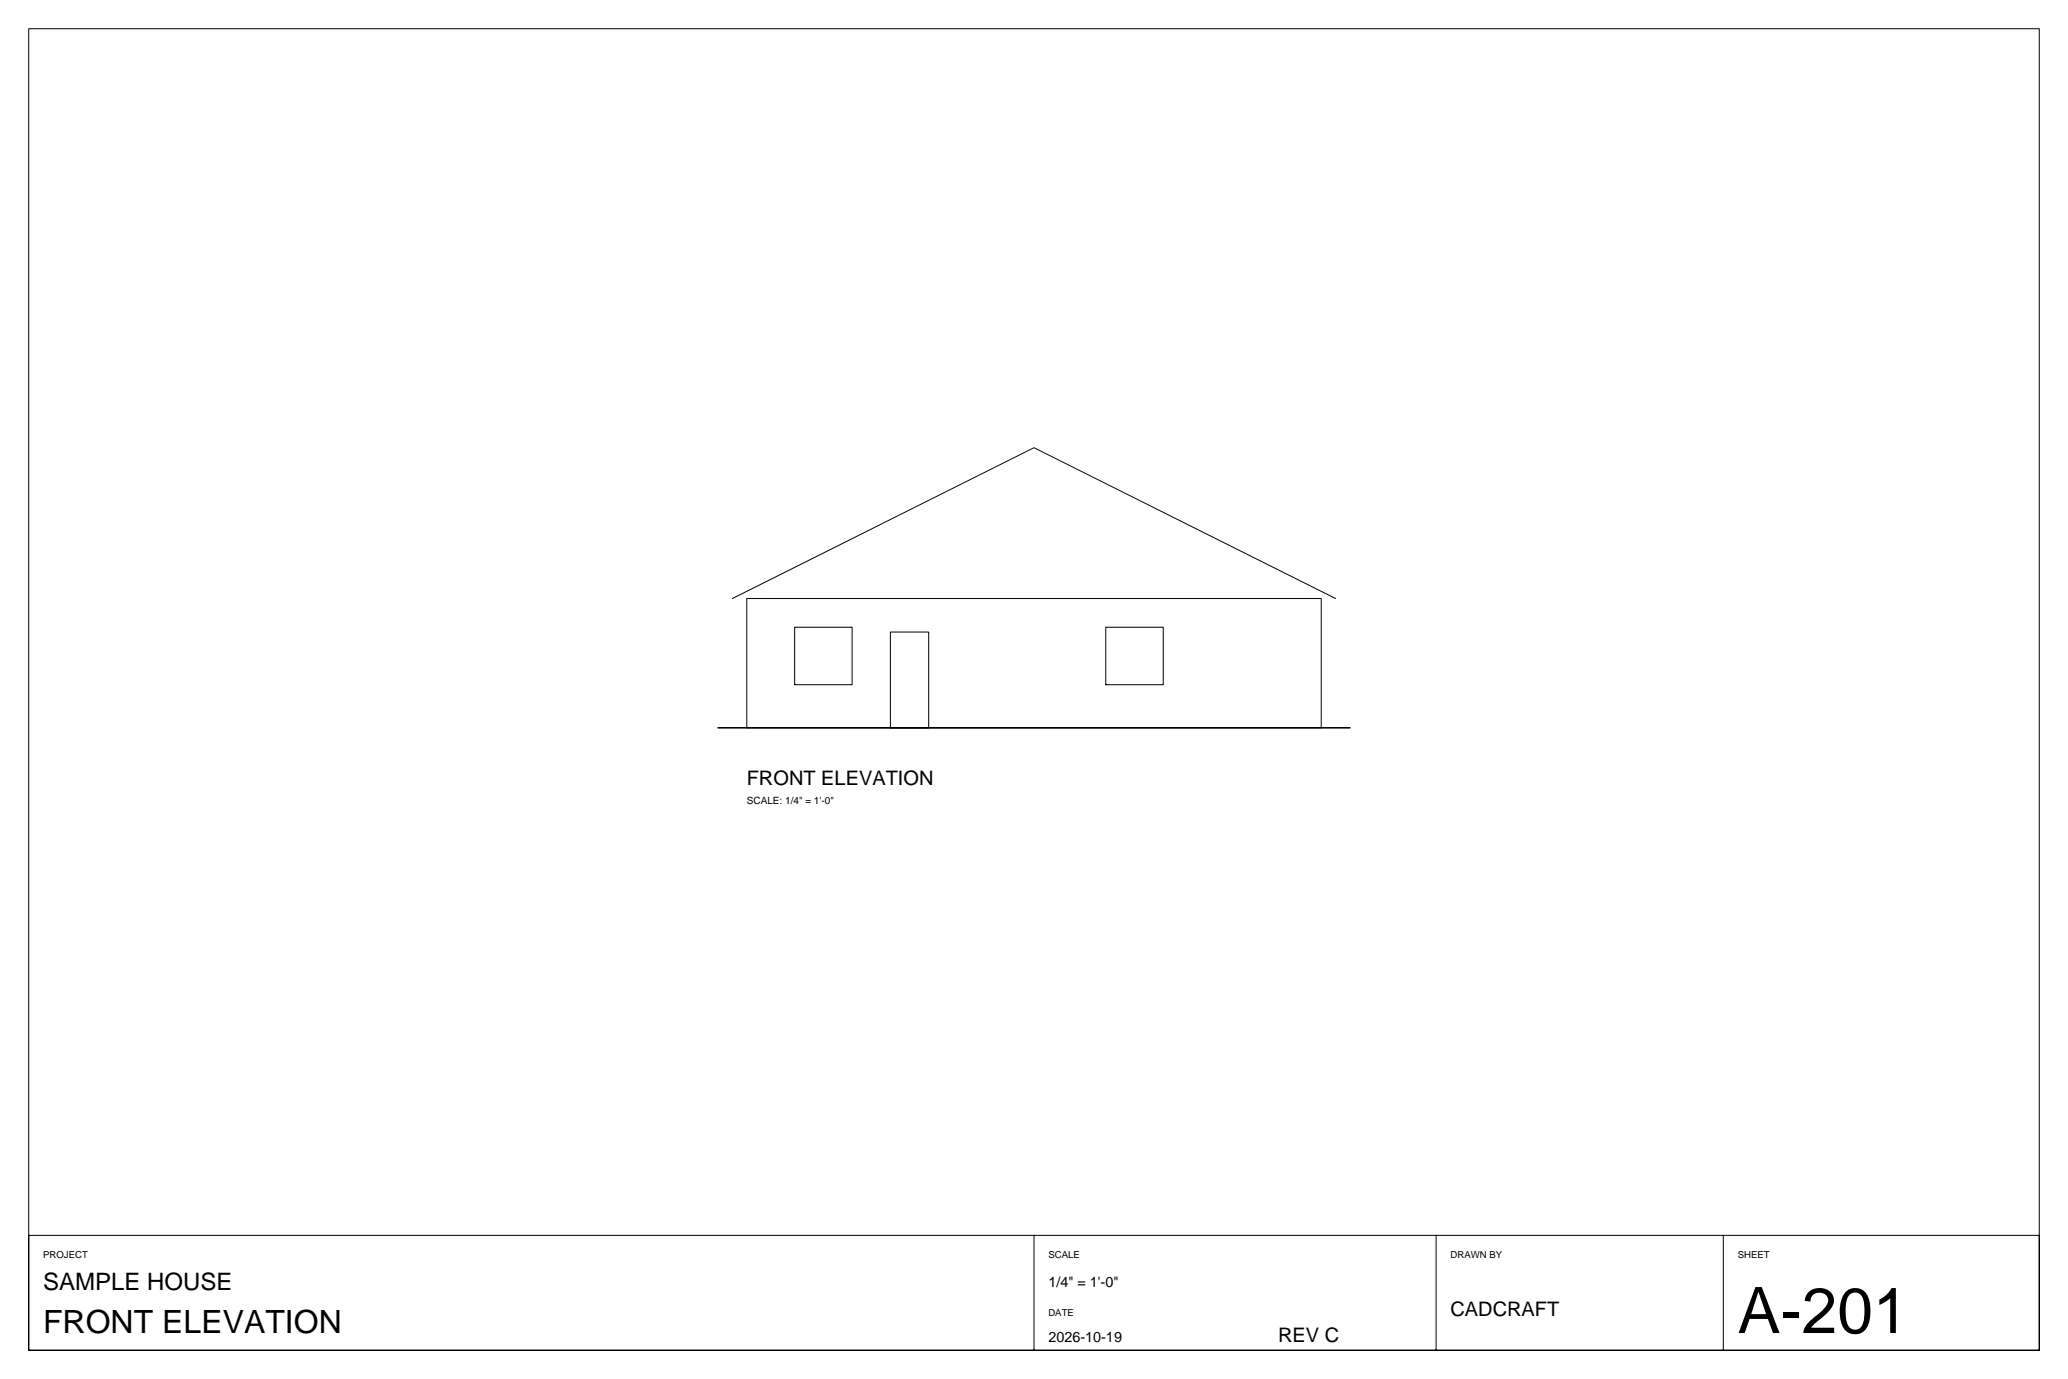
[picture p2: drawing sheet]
<svg xmlns="http://www.w3.org/2000/svg" width="914mm" height="610mm" viewBox="0 0 914 610" stroke-linecap="round" stroke-linejoin="round" font-family="sans-serif">
<defs><g id="words">
<text font-size="28.3" x="768.3" y="589.3">A-201</text>
<text font-size="14.2" x="19" y="589.3">FRONT ELEVATION</text>
<text font-size="10.6" x="19" y="570.2">SAMPLE HOUSE</text>
<g font-size="8.8">
<text x="330.2" y="347.1">FRONT ELEVATION</text>
<text x="641.3" y="581.7">CADCRAFT</text>
<text x="565.2" y="593.1">REV C</text>
</g>
<g font-size="6.4">
<text x="463.5" y="569">1/4&quot; = 1'-0&quot;</text>
<text x="463.5" y="593.1">2026-10-19</text>
</g>
<g font-size="4.4">
<text x="604.8" y="16.2" transform="rotate(-90 604.8 16.2)">28'-0&quot;</text>
<text x="330.2" y="355.6">SCALE: 1/4&quot; = 1'-0&quot;</text>
</g>
<g font-size="4.2">
<text x="19" y="556.3">PROJECT</text>
<text x="463.5" y="556.3">SCALE</text>
<text x="641.3" y="556.3">DRAWN BY</text>
<text x="768.3" y="556.3">SHEET</text>
<text x="463.5" y="581.7">DATE</text>
</g>
</g></defs>
<path d="M12.7 12.7h889v584.2h-889v-50.8h889v50.8h-889zM323.9 264.6l133.3-66.7 133.4 66.7M330.2 264.6h254v57.1h-254zM351.4 277.3h25.4v25.4h-25.4zM393.7 279.4h16.9v42.3h-16.9zM489 277.3h25.3v25.4h-25.3zM457.2 546.1v50.8M635 546.1v50.8M762 546.1v50.8" fill="none" stroke="#000" stroke-width=".44"/>
<path d="M317.5 321.7h279.4" fill="none" stroke="#000" stroke-width=".7"/>
<use href="#words"/>
</svg>
